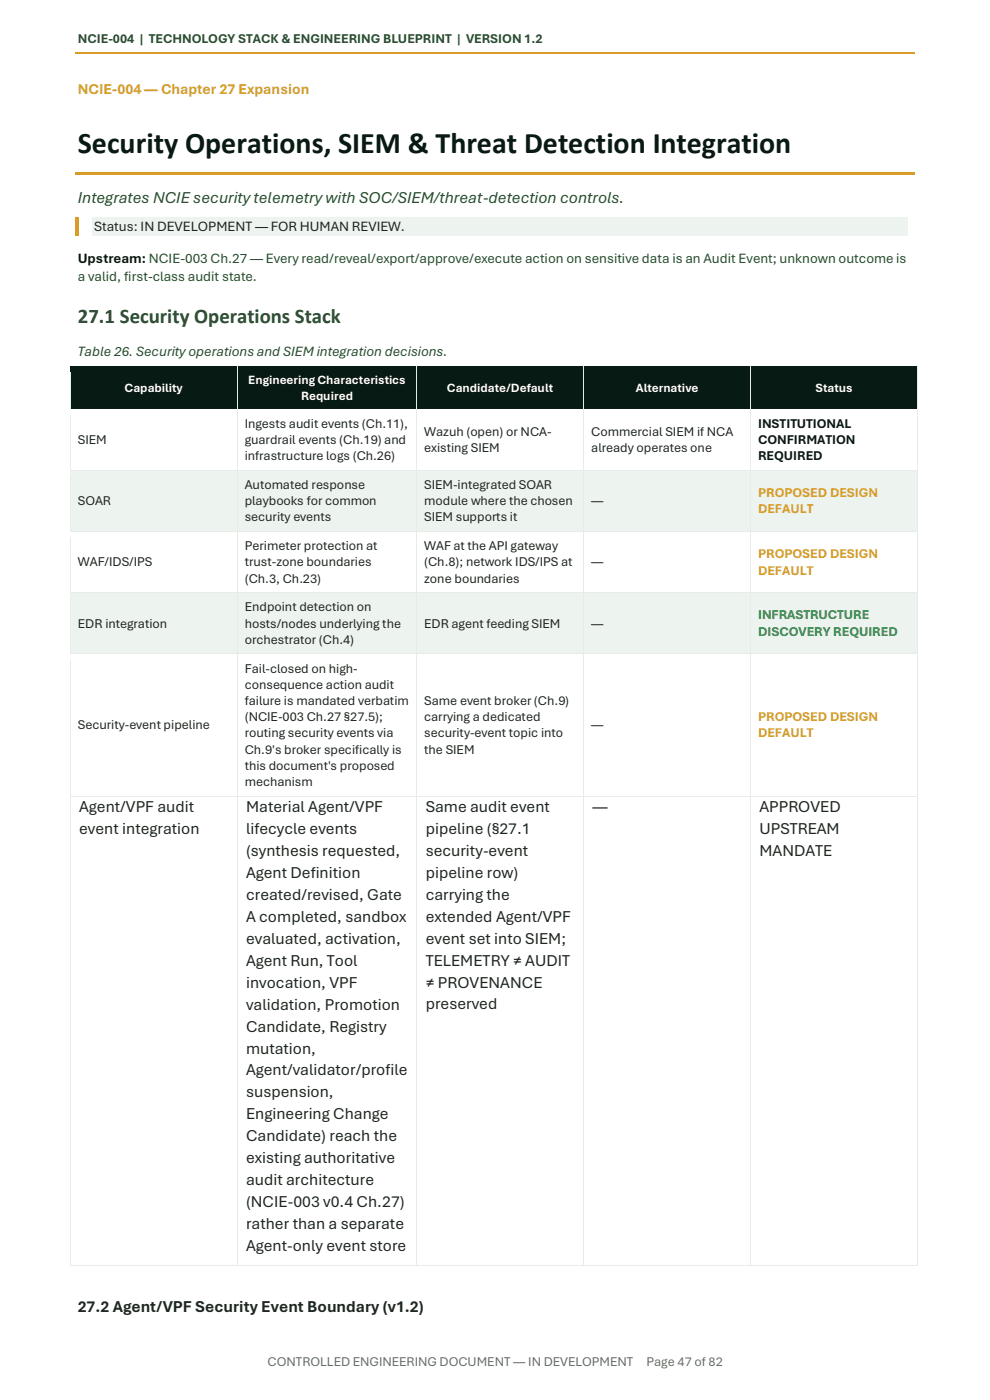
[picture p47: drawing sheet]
<svg xmlns="http://www.w3.org/2000/svg" width="210mm" height="297mm" viewBox="0 0 210 297" stroke-linecap="round" stroke-linejoin="round" font-family="sans-serif">
<defs><g id="words">
<text font-size="6.3" fill="#071a14" x="16.5" y="32.5">Security Operations, SIEM &amp; Threat Detection Integration</text>
<text font-size="4.4" fill="#234f29" x="16.5" y="68.5">27.1 Security Operations Stack</text>
<text font-size="3.5" fill="#234f29" x="16.5" y="43">Integrates NCIE security telemetry with SOC/SIEM/threat-detection controls.</text>
<g font-size="3.5" fill="#202621">
<text x="16.8" y="172.4">Agent/VPF audit</text>
<text x="52.2" y="172.4">Material Agent/VPF</text>
<text x="90.3" y="172.4">Same audit event</text>
<text x="125.7" y="172.3">—</text>
<text x="161.1" y="172.4">APPROVED</text>
<text x="16.8" y="177">event integration</text>
<text x="52.2" y="177">lifecycle events</text>
<text x="90.3" y="177">pipeline (§27.1</text>
<text x="161.1" y="177">UPSTREAM</text>
<text x="52.2" y="181.7">(synthesis requested,</text>
<text x="90.3" y="181.7">security-event</text>
<text x="161.1" y="181.6">MANDATE</text>
<text x="52.2" y="186.3">Agent Definition</text>
<text x="52.2" y="190.9">created/revised, Gate</text>
<text x="90.3" y="186.3">pipeline row)</text>
<text x="90.3" y="190.9">carrying the</text>
<text x="52.2" y="195.6">A completed, sandbox</text>
<text x="90.3" y="195.6">extended Agent/VPF</text>
<text x="52.2" y="200.3">evaluated, activation,</text>
<text x="90.3" y="200.3">event set into SIEM;</text>
<text x="52.2" y="204.9">Agent Run, Tool</text>
<text x="52.2" y="209.5">invocation, VPF</text>
<text x="90.3" y="204.9">TELEMETRY ≠ AUDIT</text>
<text x="90.3" y="209.5">≠ PROVENANCE</text>
<text x="52.2" y="214.2">validation, Promotion</text>
<text x="90.3" y="214.1">preserved</text>
<text x="52.2" y="218.8">Candidate, Registry</text>
<text x="52.2" y="223.5">mutation,</text>
<text x="52.2" y="228.2">Agent/validator/profile</text>
<text x="52.2" y="232.8">suspension,</text>
<text x="52.2" y="237.4">Engineering Change</text>
<text x="52.2" y="242.1">Candidate) reach the</text>
<text x="52.2" y="246.8">existing authoritative</text>
<text x="52.2" y="251.4">audit architecture</text>
<text x="52.2" y="256">(NCIE-003 v0.4 Ch.27)</text>
<text x="52.2" y="260.7">rather than a separate</text>
<text x="52.2" y="265.3">Agent-only event store</text>
<text x="16.5" y="278.3">27.2 Agent/VPF Security Event Boundary (v1.2)</text>
</g>
<text font-size="3.2" fill="#d89d26" x="16.5" y="20">NCIE-004 — Chapter 27 Expansion</text>
<text font-size="3" fill="#202621" x="20" y="48.9">Status: IN DEVELOPMENT — FOR HUMAN REVIEW.</text>
<text font-size="3" fill="#071a14" x="16.5" y="55.7">Upstream: NCIE-003 Ch.27 — Every read/reveal/export/approve/execute action on sensitive data is an Audit Event; unknown outcome is</text>
<g font-size="3" fill="#234f29">
<text x="16.5" y="59.7">a valid, first-class audit state.</text>
<text x="16.5" y="75.4">Table 26. Security operations and SIEM integration decisions.</text>
</g>
<text font-size="2.8" fill="#234f29" x="16.5" y="9.2">NCIE-004 | TECHNOLOGY STACK &amp; ENGINEERING BLUEPRINT | VERSION 1.2</text>
<g font-size="2.8" fill="#202621">
<text x="16.5" y="94.2">SIEM</text>
<text x="51.9" y="90.7">Ingests audit events (Ch.11),</text>
<text x="51.9" y="94.2">guardrail events (Ch.19) and</text>
<text x="90" y="92.5">Wazuh (open) or NCA-</text>
<text x="90" y="95.9">existing SIEM</text>
<text x="125.4" y="92.5">Commercial SIEM if NCA</text>
<text x="125.4" y="95.9">already operates one</text>
<text x="51.9" y="97.6">infrastructure logs (Ch.26)</text>
<text x="16.5" y="107.2">SOAR</text>
<text x="51.9" y="103.7">Automated response</text>
<text x="51.9" y="107.2">playbooks for common</text>
<text x="90" y="103.7">SIEM-integrated SOAR</text>
<text x="90" y="107.2">module where the chosen</text>
<text x="125.4" y="107.2">—</text>
<text x="51.9" y="110.6">security events</text>
<text x="90" y="110.6">SIEM supports it</text>
<text x="51.9" y="116.7">Perimeter protection at</text>
<text x="90" y="116.7">WAF at the API gateway</text>
<text x="16.5" y="120.2">WAF/IDS/IPS</text>
<text x="51.9" y="120.2">trust-zone boundaries</text>
<text x="51.9" y="123.6">(Ch.3, Ch.23)</text>
<text x="90" y="120.2">(Ch.8); network IDS/IPS at</text>
<text x="90" y="123.6">zone boundaries</text>
<text x="125.4" y="120.2">—</text>
<text x="51.9" y="129.7">Endpoint detection on</text>
<text x="16.5" y="133.2">EDR integration</text>
<text x="51.9" y="133.2">hosts/nodes underlying the</text>
<text x="51.9" y="136.6">orchestrator (Ch.4)</text>
<text x="90" y="133.2">EDR agent feeding SIEM</text>
<text x="125.4" y="133.2">—</text>
<text x="51.9" y="142.7">Fail-closed on high-</text>
<text x="51.9" y="146.1">consequence action audit</text>
<text x="51.9" y="149.6">failure is mandated verbatim</text>
<text x="90" y="149.6">Same event broker (Ch.9)</text>
<text x="16.5" y="154.7">Security-event pipeline</text>
<text x="51.9" y="153">(NCIE-003 Ch.27 §27.5);</text>
<text x="90" y="153">carrying a dedicated</text>
<text x="125.4" y="154.7">—</text>
<text x="51.9" y="156.4">routing security events via</text>
<text x="51.9" y="159.9">Ch.9's broker specifically is</text>
<text x="90" y="156.4">security-event topic into</text>
<text x="90" y="159.9">the SIEM</text>
<text x="51.9" y="163.3">this document's proposed</text>
<text x="51.9" y="166.8">mechanism</text>
</g>
<g font-size="2.8" fill="#071a14">
<text x="160.8" y="90.7">INSTITUTIONAL</text>
<text x="160.8" y="94.2">CONFIRMATION</text>
<text x="160.8" y="97.6">REQUIRED</text>
</g>
<g font-size="2.8" fill="#d89d26">
<text x="160.8" y="105.5">PROPOSED DESIGN</text>
<text x="160.8" y="108.9">DEFAULT</text>
<text x="160.8" y="118.4">PROPOSED DESIGN</text>
<text x="160.8" y="121.9">DEFAULT</text>
<text x="160.8" y="153">PROPOSED DESIGN</text>
<text x="160.8" y="156.4">DEFAULT</text>
</g>
<g font-size="2.8" fill="#2a8b46">
<text x="160.8" y="131.4">INFRASTRUCTURE</text>
<text x="160.8" y="134.8">DISCOVERY REQUIRED</text>
</g>
<g font-size="2.8" fill="#66706a">
<text x="56.8" y="289.7">CONTROLLED ENGINEERING DOCUMENT — IN DEVELOPMENT</text>
<text x="137.2" y="289.7">Page 47 of 82</text>
</g>
<g font-size="2.7" fill="#fff">
<text x="26.4" y="83.1">Capability</text>
<text x="52.7" y="81.5">Engineering Characteristics</text>
<text x="94.8" y="83.1">Candidate/Default</text>
<text x="134.9" y="83.1">Alternative</text>
<text x="173" y="83.1">Status</text>
<text x="63.9" y="84.8">Required</text>
</g>
</g></defs>
<path d="M16 11.2h178.1" fill="none" stroke="#d89d26" stroke-width=".34"/>
<path d="M16 36.6h178.1v.6h-178.1z" fill-rule="evenodd" fill="#d89d26"/>
<path d="M19.5 46.1h173.1v4h-173.1z" fill-rule="evenodd" fill="#edf4ef"/>
<path d="M15.9 46.1h.8v4h-.8z" fill-rule="evenodd" fill="#d89d26"/>
<g fill="#071a14">
<path d="M15 77.8h35.2v8.9h-35.2z" fill-rule="evenodd"/>
<path d="M16.5 80.6h32.2v3.3h-32.2z" fill-rule="evenodd"/>
<path d="M50.4 77.8h37.9v8.9h-37.9z" fill-rule="evenodd"/>
<path d="M51.9 79h34.9v3.3h-34.9z" fill-rule="evenodd"/>
<path d="M51.9 82.3h34.9v3.2h-34.9z" fill-rule="evenodd"/>
<path d="M88.5 77.8h35.2v8.9h-35.2z" fill-rule="evenodd"/>
<path d="M90 80.6h32.2v3.3h-32.2z" fill-rule="evenodd"/>
<path d="M123.9 77.8h35.2v8.9h-35.2z" fill-rule="evenodd"/>
<path d="M125.4 80.6h32.2v3.3h-32.2z" fill-rule="evenodd"/>
<path d="M159.3 77.8h35.3v8.9h-35.3z" fill-rule="evenodd"/>
<path d="M160.8 80.6h32.2v3.3h-32.2z" fill-rule="evenodd"/>
</g>
<g fill="#e7ece8">
<path d="M14.8 77.6h.2v1.4h-.2z" fill-rule="evenodd"/>
<path d="M14.8 77.6h.2v.2h-.2z" fill-rule="evenodd"/>
</g>
<path d="M15 77.7h35.3" fill="none" stroke="#e7ece8" stroke-width=".21"/>
<path d="M15 77.8h35.3v1.2h-35.3z" fill-rule="evenodd" fill="#071a14"/>
<g fill="#e7ece8">
<path d="M50.3 77.8h.1v1.2h-.1z" fill-rule="evenodd"/>
<path d="M50.3 77.6h.1v.2h-.1z" fill-rule="evenodd"/>
</g>
<path d="M50.4 77.7h37.9" fill="none" stroke="#e7ece8" stroke-width=".21"/>
<path d="M50.4 77.8h37.9v1.2h-37.9z" fill-rule="evenodd" fill="#071a14"/>
<g fill="#e7ece8">
<path d="M88.3 77.8h.2v1.2h-.2z" fill-rule="evenodd"/>
<path d="M88.3 77.6h.2v.2h-.2z" fill-rule="evenodd"/>
</g>
<path d="M88.5 77.7h35.3" fill="none" stroke="#e7ece8" stroke-width=".21"/>
<path d="M88.5 77.8h35.3v1.2h-35.3z" fill-rule="evenodd" fill="#071a14"/>
<g fill="#e7ece8">
<path d="M123.8 77.8h.1v1.2h-.1z" fill-rule="evenodd"/>
<path d="M123.8 77.6h.1v.2h-.1z" fill-rule="evenodd"/>
</g>
<path d="M123.9 77.7h35.3" fill="none" stroke="#e7ece8" stroke-width=".21"/>
<path d="M123.9 77.8h35.3v1.2h-35.3z" fill-rule="evenodd" fill="#071a14"/>
<g fill="#e7ece8">
<path d="M159.2 77.8h.1v1.2h-.1z" fill-rule="evenodd"/>
<path d="M159.2 77.6h.1v.2h-.1z" fill-rule="evenodd"/>
</g>
<path d="M159.3 77.7h35.3" fill="none" stroke="#e7ece8" stroke-width=".21"/>
<path d="M159.3 77.8h35.3v1.2h-35.3z" fill-rule="evenodd" fill="#071a14"/>
<g fill="#e7ece8">
<path d="M194.6 77.6h.1v1.4h-.1z" fill-rule="evenodd"/>
<path d="M194.6 77.6h.1v.2h-.1z" fill-rule="evenodd"/>
</g>
<path d="M14.9 85.5h35.4v1.2h-35.4z" fill-rule="evenodd" fill="#071a14"/>
<path d="M14.9 79v7.7" fill="none" stroke="#e7ece8" stroke-width=".21"/>
<path d="M50.3 85.5h38.1v1.2h-38.1z" fill-rule="evenodd" fill="#071a14"/>
<path d="M50.3 79v7.7" fill="none" stroke="#e7ece8" stroke-width=".21"/>
<path d="M88.4 85.5h35.4v1.2h-35.4z" fill-rule="evenodd" fill="#071a14"/>
<path d="M88.4 79v7.7" fill="none" stroke="#e7ece8" stroke-width=".21"/>
<path d="M123.8 85.5h35.4v1.2h-35.4z" fill-rule="evenodd" fill="#071a14"/>
<path d="M123.8 79v7.7" fill="none" stroke="#e7ece8" stroke-width=".21"/>
<path d="M159.2 85.5h35.4v1.2h-35.4z" fill-rule="evenodd" fill="#071a14"/>
<path d="M159.2 79v7.7M194.6 79v7.7" fill="none" stroke="#e7ece8" stroke-width=".21"/>
<g fill="#fff">
<path d="M15 86.9h35.2v12.8h-35.2z" fill-rule="evenodd"/>
<path d="M16.5 91.6h32.2v3.4h-32.2z" fill-rule="evenodd"/>
<path d="M50.4 86.9h37.9v12.8h-37.9z" fill-rule="evenodd"/>
<path d="M51.9 88.1h34.9v3.5h-34.9z" fill-rule="evenodd"/>
<path d="M51.9 91.6h34.9v3.4h-34.9z" fill-rule="evenodd"/>
<path d="M51.9 95h34.9v3.4h-34.9z" fill-rule="evenodd"/>
<path d="M88.5 86.9h35.2v12.8h-35.2z" fill-rule="evenodd"/>
<path d="M90 89.8h32.2v3.5h-32.2z" fill-rule="evenodd"/>
<path d="M90 93.3h32.2v3.4h-32.2z" fill-rule="evenodd"/>
<path d="M123.9 86.9h35.2v12.8h-35.2z" fill-rule="evenodd"/>
<path d="M125.4 89.8h32.2v3.5h-32.2z" fill-rule="evenodd"/>
<path d="M125.4 93.3h32.2v3.4h-32.2z" fill-rule="evenodd"/>
<path d="M159.3 86.9h35.3v12.8h-35.3z" fill-rule="evenodd"/>
<path d="M160.8 88.1h32.2v3.5h-32.2z" fill-rule="evenodd"/>
<path d="M160.8 91.6h32.2v3.4h-32.2z" fill-rule="evenodd"/>
<path d="M160.8 95h32.2v3.4h-32.2z" fill-rule="evenodd"/>
</g>
<path d="M14.8 86.7h.2v1.4h-.2z" fill-rule="evenodd" fill="#e7ece8"/>
<path d="M15 86.8h35.3" fill="none" stroke="#e7ece8" stroke-width=".21"/>
<path d="M15 86.9h35.3v1.2h-35.3z" fill-rule="evenodd" fill="#fff"/>
<path d="M50.3 86.7h.1v1.4h-.1z" fill-rule="evenodd" fill="#e7ece8"/>
<path d="M50.4 86.8h37.9" fill="none" stroke="#e7ece8" stroke-width=".21"/>
<path d="M50.4 86.9h37.9v1.2h-37.9z" fill-rule="evenodd" fill="#fff"/>
<path d="M88.3 86.7h.2v1.4h-.2z" fill-rule="evenodd" fill="#e7ece8"/>
<path d="M88.5 86.8h35.3" fill="none" stroke="#e7ece8" stroke-width=".21"/>
<path d="M88.5 86.9h35.3v1.2h-35.3z" fill-rule="evenodd" fill="#fff"/>
<path d="M123.8 86.7h.1v1.4h-.1z" fill-rule="evenodd" fill="#e7ece8"/>
<path d="M123.9 86.8h35.3" fill="none" stroke="#e7ece8" stroke-width=".21"/>
<path d="M123.9 86.9h35.3v1.2h-35.3z" fill-rule="evenodd" fill="#fff"/>
<path d="M159.2 86.7h.1v1.4h-.1z" fill-rule="evenodd" fill="#e7ece8"/>
<path d="M159.3 86.8h35.3" fill="none" stroke="#e7ece8" stroke-width=".21"/>
<path d="M159.3 86.9h35.3v1.2h-35.3z" fill-rule="evenodd" fill="#fff"/>
<path d="M194.6 86.7h.1v1.4h-.1z" fill-rule="evenodd" fill="#e7ece8"/>
<path d="M14.9 98.5h35.4v1.2h-35.4z" fill-rule="evenodd" fill="#fff"/>
<path d="M14.9 88.1v11.6" fill="none" stroke="#e7ece8" stroke-width=".21"/>
<path d="M50.3 98.5h38.1v1.2h-38.1z" fill-rule="evenodd" fill="#fff"/>
<path d="M50.3 88.1v11.6" fill="none" stroke="#e7ece8" stroke-width=".21"/>
<path d="M88.4 98.5h35.4v1.2h-35.4z" fill-rule="evenodd" fill="#fff"/>
<path d="M88.4 88.1v11.6" fill="none" stroke="#e7ece8" stroke-width=".21"/>
<path d="M123.8 98.5h35.4v1.2h-35.4z" fill-rule="evenodd" fill="#fff"/>
<path d="M123.8 88.1v11.6" fill="none" stroke="#e7ece8" stroke-width=".21"/>
<path d="M159.2 98.5h35.4v1.2h-35.4z" fill-rule="evenodd" fill="#fff"/>
<path d="M159.2 88.1v11.6M194.6 88.1v11.6" fill="none" stroke="#e7ece8" stroke-width=".21"/>
<g fill="#edf4ef">
<path d="M15 99.9h35.2v12.8h-35.2z" fill-rule="evenodd"/>
<path d="M16.5 104.5h32.2v3.5h-32.2z" fill-rule="evenodd"/>
<path d="M50.4 99.9h37.9v12.8h-37.9z" fill-rule="evenodd"/>
<path d="M51.9 101.1h34.9v3.4h-34.9z" fill-rule="evenodd"/>
<path d="M51.9 104.5h34.9v3.5h-34.9z" fill-rule="evenodd"/>
<path d="M51.9 108h34.9v3.4h-34.9z" fill-rule="evenodd"/>
<path d="M88.5 99.9h35.2v12.8h-35.2z" fill-rule="evenodd"/>
<path d="M90 101.1h32.2v3.4h-32.2z" fill-rule="evenodd"/>
<path d="M90 104.5h32.2v3.5h-32.2z" fill-rule="evenodd"/>
<path d="M90 108h32.2v3.4h-32.2z" fill-rule="evenodd"/>
<path d="M123.9 99.9h35.2v12.8h-35.2z" fill-rule="evenodd"/>
<path d="M125.4 104.5h32.2v3.5h-32.2z" fill-rule="evenodd"/>
<path d="M159.3 99.9h35.3v12.8h-35.3z" fill-rule="evenodd"/>
<path d="M160.8 102.8h32.2v3.5h-32.2z" fill-rule="evenodd"/>
<path d="M160.8 106.3h32.2v3.4h-32.2z" fill-rule="evenodd"/>
</g>
<path d="M14.8 99.7h.2v1.4h-.2z" fill-rule="evenodd" fill="#e7ece8"/>
<path d="M15 99.8h35.3" fill="none" stroke="#e7ece8" stroke-width=".21"/>
<path d="M15 99.9h35.3v1.2h-35.3z" fill-rule="evenodd" fill="#edf4ef"/>
<path d="M50.3 99.7h.1v1.4h-.1z" fill-rule="evenodd" fill="#e7ece8"/>
<path d="M50.4 99.8h37.9" fill="none" stroke="#e7ece8" stroke-width=".21"/>
<path d="M50.4 99.9h37.9v1.2h-37.9z" fill-rule="evenodd" fill="#edf4ef"/>
<path d="M88.3 99.7h.2v1.4h-.2z" fill-rule="evenodd" fill="#e7ece8"/>
<path d="M88.5 99.8h35.3" fill="none" stroke="#e7ece8" stroke-width=".21"/>
<path d="M88.5 99.9h35.3v1.2h-35.3z" fill-rule="evenodd" fill="#edf4ef"/>
<path d="M123.8 99.7h.1v1.4h-.1z" fill-rule="evenodd" fill="#e7ece8"/>
<path d="M123.9 99.8h35.3" fill="none" stroke="#e7ece8" stroke-width=".21"/>
<path d="M123.9 99.9h35.3v1.2h-35.3z" fill-rule="evenodd" fill="#edf4ef"/>
<path d="M159.2 99.7h.1v1.4h-.1z" fill-rule="evenodd" fill="#e7ece8"/>
<path d="M159.3 99.8h35.3" fill="none" stroke="#e7ece8" stroke-width=".21"/>
<path d="M159.3 99.9h35.3v1.2h-35.3z" fill-rule="evenodd" fill="#edf4ef"/>
<path d="M194.6 99.7h.1v1.4h-.1z" fill-rule="evenodd" fill="#e7ece8"/>
<path d="M14.9 111.4h35.4v1.3h-35.4z" fill-rule="evenodd" fill="#edf4ef"/>
<path d="M14.9 101.1v11.6" fill="none" stroke="#e7ece8" stroke-width=".21"/>
<path d="M50.3 111.4h38.1v1.3h-38.1z" fill-rule="evenodd" fill="#edf4ef"/>
<path d="M50.3 101.1v11.6" fill="none" stroke="#e7ece8" stroke-width=".21"/>
<path d="M88.4 111.4h35.4v1.3h-35.4z" fill-rule="evenodd" fill="#edf4ef"/>
<path d="M88.4 101.1v11.6" fill="none" stroke="#e7ece8" stroke-width=".21"/>
<path d="M123.8 111.4h35.4v1.3h-35.4z" fill-rule="evenodd" fill="#edf4ef"/>
<path d="M123.8 101.1v11.6" fill="none" stroke="#e7ece8" stroke-width=".21"/>
<path d="M159.2 111.4h35.4v1.3h-35.4z" fill-rule="evenodd" fill="#edf4ef"/>
<path d="M159.2 101.1v11.6M194.6 101.1v11.6" fill="none" stroke="#e7ece8" stroke-width=".21"/>
<g fill="#fff">
<path d="M15 112.9h35.2v12.8h-35.2z" fill-rule="evenodd"/>
<path d="M16.5 117.5h32.2v3.5h-32.2z" fill-rule="evenodd"/>
<path d="M50.4 112.9h37.9v12.8h-37.9z" fill-rule="evenodd"/>
<path d="M51.9 114.1h34.9v3.4h-34.9z" fill-rule="evenodd"/>
<path d="M51.9 117.5h34.9v3.5h-34.9z" fill-rule="evenodd"/>
<path d="M51.9 121h34.9v3.4h-34.9z" fill-rule="evenodd"/>
<path d="M88.5 112.9h35.2v12.8h-35.2z" fill-rule="evenodd"/>
<path d="M90 114.1h32.2v3.4h-32.2z" fill-rule="evenodd"/>
<path d="M90 117.5h32.2v3.5h-32.2z" fill-rule="evenodd"/>
<path d="M90 121h32.2v3.4h-32.2z" fill-rule="evenodd"/>
<path d="M123.9 112.9h35.2v12.8h-35.2z" fill-rule="evenodd"/>
<path d="M125.4 117.5h32.2v3.5h-32.2z" fill-rule="evenodd"/>
<path d="M159.3 112.9h35.3v12.8h-35.3z" fill-rule="evenodd"/>
<path d="M160.8 115.8h32.2v3.5h-32.2z" fill-rule="evenodd"/>
<path d="M160.8 119.3h32.2v3.4h-32.2z" fill-rule="evenodd"/>
</g>
<path d="M14.8 112.7h.2v1.4h-.2z" fill-rule="evenodd" fill="#e7ece8"/>
<path d="M15 112.8h35.3" fill="none" stroke="#e7ece8" stroke-width=".21"/>
<path d="M15 112.8h35.3v1.3h-35.3z" fill-rule="evenodd" fill="#fff"/>
<path d="M50.3 112.7h.1v1.4h-.1z" fill-rule="evenodd" fill="#e7ece8"/>
<path d="M50.4 112.8h37.9" fill="none" stroke="#e7ece8" stroke-width=".21"/>
<path d="M50.4 112.8h37.9v1.3h-37.9z" fill-rule="evenodd" fill="#fff"/>
<path d="M88.3 112.7h.2v1.4h-.2z" fill-rule="evenodd" fill="#e7ece8"/>
<path d="M88.5 112.8h35.3" fill="none" stroke="#e7ece8" stroke-width=".21"/>
<path d="M88.5 112.8h35.3v1.3h-35.3z" fill-rule="evenodd" fill="#fff"/>
<path d="M123.8 112.7h.1v1.4h-.1z" fill-rule="evenodd" fill="#e7ece8"/>
<path d="M123.9 112.8h35.3" fill="none" stroke="#e7ece8" stroke-width=".21"/>
<path d="M123.9 112.8h35.3v1.3h-35.3z" fill-rule="evenodd" fill="#fff"/>
<path d="M159.2 112.7h.1v1.4h-.1z" fill-rule="evenodd" fill="#e7ece8"/>
<path d="M159.3 112.8h35.3" fill="none" stroke="#e7ece8" stroke-width=".21"/>
<path d="M159.3 112.8h35.3v1.3h-35.3z" fill-rule="evenodd" fill="#fff"/>
<path d="M194.6 112.7h.1v1.4h-.1z" fill-rule="evenodd" fill="#e7ece8"/>
<path d="M14.9 124.4h35.4v1.3h-35.4z" fill-rule="evenodd" fill="#fff"/>
<path d="M14.9 114.1v11.6" fill="none" stroke="#e7ece8" stroke-width=".21"/>
<path d="M50.3 124.4h38.1v1.3h-38.1z" fill-rule="evenodd" fill="#fff"/>
<path d="M50.3 114.1v11.6" fill="none" stroke="#e7ece8" stroke-width=".21"/>
<path d="M88.4 124.4h35.4v1.3h-35.4z" fill-rule="evenodd" fill="#fff"/>
<path d="M88.4 114.1v11.6" fill="none" stroke="#e7ece8" stroke-width=".21"/>
<path d="M123.8 124.4h35.4v1.3h-35.4z" fill-rule="evenodd" fill="#fff"/>
<path d="M123.8 114.1v11.6" fill="none" stroke="#e7ece8" stroke-width=".21"/>
<path d="M159.2 124.4h35.4v1.3h-35.4z" fill-rule="evenodd" fill="#fff"/>
<path d="M159.2 114.1v11.6M194.6 114.1v11.6" fill="none" stroke="#e7ece8" stroke-width=".21"/>
<g fill="#edf4ef">
<path d="M15 125.8h35.2v12.8h-35.2z" fill-rule="evenodd"/>
<path d="M16.5 130.5h32.2v3.5h-32.2z" fill-rule="evenodd"/>
<path d="M50.4 125.8h37.9v12.8h-37.9z" fill-rule="evenodd"/>
<path d="M51.9 127.1h34.9v3.4h-34.9z" fill-rule="evenodd"/>
<path d="M51.9 130.5h34.9v3.5h-34.9z" fill-rule="evenodd"/>
<path d="M51.9 134h34.9v3.4h-34.9z" fill-rule="evenodd"/>
<path d="M88.5 125.8h35.2v12.8h-35.2z" fill-rule="evenodd"/>
<path d="M90 130.5h32.2v3.5h-32.2z" fill-rule="evenodd"/>
<path d="M123.9 125.8h35.2v12.8h-35.2z" fill-rule="evenodd"/>
<path d="M125.4 130.5h32.2v3.5h-32.2z" fill-rule="evenodd"/>
<path d="M159.3 125.8h35.3v12.8h-35.3z" fill-rule="evenodd"/>
<path d="M160.8 128.8h32.2v3.4h-32.2z" fill-rule="evenodd"/>
<path d="M160.8 132.2h32.2v3.5h-32.2z" fill-rule="evenodd"/>
</g>
<path d="M14.8 125.7h.2v1.4h-.2z" fill-rule="evenodd" fill="#e7ece8"/>
<path d="M15 125.7h35.3" fill="none" stroke="#e7ece8" stroke-width=".21"/>
<path d="M15 125.8h35.3v1.3h-35.3z" fill-rule="evenodd" fill="#edf4ef"/>
<path d="M50.3 125.7h.1v1.4h-.1z" fill-rule="evenodd" fill="#e7ece8"/>
<path d="M50.4 125.7h37.9" fill="none" stroke="#e7ece8" stroke-width=".21"/>
<path d="M50.4 125.8h37.9v1.3h-37.9z" fill-rule="evenodd" fill="#edf4ef"/>
<path d="M88.3 125.7h.2v1.4h-.2z" fill-rule="evenodd" fill="#e7ece8"/>
<path d="M88.5 125.7h35.3" fill="none" stroke="#e7ece8" stroke-width=".21"/>
<path d="M88.5 125.8h35.3v1.3h-35.3z" fill-rule="evenodd" fill="#edf4ef"/>
<path d="M123.8 125.7h.1v1.4h-.1z" fill-rule="evenodd" fill="#e7ece8"/>
<path d="M123.9 125.7h35.3" fill="none" stroke="#e7ece8" stroke-width=".21"/>
<path d="M123.9 125.8h35.3v1.3h-35.3z" fill-rule="evenodd" fill="#edf4ef"/>
<path d="M159.2 125.7h.1v1.4h-.1z" fill-rule="evenodd" fill="#e7ece8"/>
<path d="M159.3 125.7h35.3" fill="none" stroke="#e7ece8" stroke-width=".21"/>
<path d="M159.3 125.8h35.3v1.3h-35.3z" fill-rule="evenodd" fill="#edf4ef"/>
<path d="M194.6 125.7h.1v1.4h-.1z" fill-rule="evenodd" fill="#e7ece8"/>
<path d="M14.9 137.4h35.4v1.3h-35.4z" fill-rule="evenodd" fill="#edf4ef"/>
<path d="M14.9 127.1v11.6" fill="none" stroke="#e7ece8" stroke-width=".21"/>
<path d="M50.3 137.4h38.1v1.3h-38.1z" fill-rule="evenodd" fill="#edf4ef"/>
<path d="M50.3 127.1v11.6" fill="none" stroke="#e7ece8" stroke-width=".21"/>
<path d="M88.4 137.4h35.4v1.3h-35.4z" fill-rule="evenodd" fill="#edf4ef"/>
<path d="M88.4 127.1v11.6" fill="none" stroke="#e7ece8" stroke-width=".21"/>
<path d="M123.8 137.4h35.4v1.3h-35.4z" fill-rule="evenodd" fill="#edf4ef"/>
<path d="M123.8 127.1v11.6" fill="none" stroke="#e7ece8" stroke-width=".21"/>
<path d="M159.2 137.4h35.4v1.3h-35.4z" fill-rule="evenodd" fill="#edf4ef"/>
<path d="M159.2 127.1v11.6M194.6 127.1v11.6" fill="none" stroke="#e7ece8" stroke-width=".21"/>
<g fill="#fff">
<path d="M15 138.8h35.2v30.1h-35.2z" fill-rule="evenodd"/>
<path d="M16.5 152.1h32.2v3.5h-32.2z" fill-rule="evenodd"/>
<path d="M50.4 138.8h37.9v30.1h-37.9z" fill-rule="evenodd"/>
<path d="M51.9 140.1h34.9v3.4h-34.9z" fill-rule="evenodd"/>
<path d="M51.9 143.5h34.9v3.5h-34.9z" fill-rule="evenodd"/>
<path d="M51.9 147h34.9v3.4h-34.9z" fill-rule="evenodd"/>
<path d="M51.9 150.4h34.9v3.4h-34.9z" fill-rule="evenodd"/>
<path d="M51.9 153.8h34.9v3.5h-34.9z" fill-rule="evenodd"/>
<path d="M51.9 157.3h34.9v3.4h-34.9z" fill-rule="evenodd"/>
<path d="M51.9 160.7h34.9v3.5h-34.9z" fill-rule="evenodd"/>
<path d="M51.9 164.2h34.9v3.4h-34.9z" fill-rule="evenodd"/>
<path d="M88.5 138.8h35.2v30.1h-35.2z" fill-rule="evenodd"/>
<path d="M90 147h32.2v3.4h-32.2z" fill-rule="evenodd"/>
<path d="M90 150.4h32.2v3.4h-32.2z" fill-rule="evenodd"/>
<path d="M90 153.8h32.2v3.5h-32.2z" fill-rule="evenodd"/>
<path d="M90 157.3h32.2v3.4h-32.2z" fill-rule="evenodd"/>
<path d="M123.9 138.8h35.2v30.1h-35.2z" fill-rule="evenodd"/>
<path d="M125.4 152.1h32.2v3.5h-32.2z" fill-rule="evenodd"/>
<path d="M159.3 138.8h35.3v30.1h-35.3z" fill-rule="evenodd"/>
<path d="M160.8 150.4h32.2v3.4h-32.2z" fill-rule="evenodd"/>
<path d="M160.8 153.8h32.2v3.5h-32.2z" fill-rule="evenodd"/>
</g>
<path d="M14.8 138.7h.2v1.4h-.2z" fill-rule="evenodd" fill="#e7ece8"/>
<path d="M15 138.7h35.3" fill="none" stroke="#e7ece8" stroke-width=".21"/>
<path d="M15 138.8h35.3v1.3h-35.3z" fill-rule="evenodd" fill="#fff"/>
<path d="M50.3 138.7h.1v1.4h-.1z" fill-rule="evenodd" fill="#e7ece8"/>
<path d="M50.4 138.7h37.9" fill="none" stroke="#e7ece8" stroke-width=".21"/>
<path d="M50.4 138.8h37.9v1.3h-37.9z" fill-rule="evenodd" fill="#fff"/>
<path d="M88.3 138.7h.2v1.4h-.2z" fill-rule="evenodd" fill="#e7ece8"/>
<path d="M88.5 138.7h35.3" fill="none" stroke="#e7ece8" stroke-width=".21"/>
<path d="M88.5 138.8h35.3v1.3h-35.3z" fill-rule="evenodd" fill="#fff"/>
<path d="M123.8 138.7h.1v1.4h-.1z" fill-rule="evenodd" fill="#e7ece8"/>
<path d="M123.9 138.7h35.3" fill="none" stroke="#e7ece8" stroke-width=".21"/>
<path d="M123.9 138.8h35.3v1.3h-35.3z" fill-rule="evenodd" fill="#fff"/>
<path d="M159.2 138.7h.1v1.4h-.1z" fill-rule="evenodd" fill="#e7ece8"/>
<path d="M159.3 138.7h35.3" fill="none" stroke="#e7ece8" stroke-width=".21"/>
<path d="M159.3 138.8h35.3v1.3h-35.3z" fill-rule="evenodd" fill="#fff"/>
<path d="M194.6 138.7h.1v1.4h-.1z" fill-rule="evenodd" fill="#e7ece8"/>
<path d="M14.9 167.6h35.4v1.3h-35.4z" fill-rule="evenodd" fill="#fff"/>
<path d="M14.9 140.1v28.8" fill="none" stroke="#e7ece8" stroke-width=".21"/>
<path d="M50.3 167.6h38.1v1.3h-38.1z" fill-rule="evenodd" fill="#fff"/>
<path d="M50.3 140.1v28.8" fill="none" stroke="#e7ece8" stroke-width=".21"/>
<path d="M88.4 167.6h35.4v1.3h-35.4z" fill-rule="evenodd" fill="#fff"/>
<path d="M88.4 140.1v28.8" fill="none" stroke="#e7ece8" stroke-width=".21"/>
<path d="M123.8 167.6h35.4v1.3h-35.4z" fill-rule="evenodd" fill="#fff"/>
<path d="M123.8 140.1v28.8" fill="none" stroke="#e7ece8" stroke-width=".21"/>
<path d="M159.2 167.6h35.4v1.3h-35.4z" fill-rule="evenodd" fill="#fff"/>
<path d="M159.2 140.1v28.8M194.6 140.1v28.8" fill="none" stroke="#e7ece8" stroke-width=".21"/>
<path d="M14.8 168.9h.2v.1h-.2z" fill-rule="evenodd" fill="#e7ece8"/>
<path d="M15 168.9h35.3" fill="none" stroke="#e7ece8" stroke-width=".21"/>
<path d="M50.3 168.9h.1v.1h-.1z" fill-rule="evenodd" fill="#e7ece8"/>
<path d="M50.4 168.9h37.9" fill="none" stroke="#e7ece8" stroke-width=".21"/>
<path d="M88.3 168.9h.2v.1h-.2z" fill-rule="evenodd" fill="#e7ece8"/>
<path d="M88.5 168.9h35.3" fill="none" stroke="#e7ece8" stroke-width=".21"/>
<path d="M123.8 168.9h.1v.1h-.1z" fill-rule="evenodd" fill="#e7ece8"/>
<path d="M123.9 168.9h35.3" fill="none" stroke="#e7ece8" stroke-width=".21"/>
<path d="M159.2 168.9h.1v.1h-.1z" fill-rule="evenodd" fill="#e7ece8"/>
<path d="M159.3 168.9h35.3" fill="none" stroke="#e7ece8" stroke-width=".21"/>
<path d="M194.6 168.9h.1v.1h-.1z" fill-rule="evenodd" fill="#e7ece8"/>
<path d="M14.9 169v99.4" fill="none" stroke="#e7ece8" stroke-width=".21"/>
<g fill="#e7ece8">
<path d="M14.8 268.4h.2v.2h-.2z" fill-rule="evenodd"/>
<path d="M14.8 268.4h.2v.2h-.2z" fill-rule="evenodd"/>
</g>
<path d="M50.3 169v99.4M15 268.5h35.3" fill="none" stroke="#e7ece8" stroke-width=".21"/>
<path d="M50.3 268.4h.1v.2h-.1z" fill-rule="evenodd" fill="#e7ece8"/>
<path d="M88.4 169v99.4M50.4 268.5h37.9" fill="none" stroke="#e7ece8" stroke-width=".21"/>
<path d="M88.3 268.4h.2v.2h-.2z" fill-rule="evenodd" fill="#e7ece8"/>
<path d="M123.8 169v99.4M88.5 268.5h35.3" fill="none" stroke="#e7ece8" stroke-width=".21"/>
<path d="M123.8 268.4h.1v.2h-.1z" fill-rule="evenodd" fill="#e7ece8"/>
<path d="M159.2 169v99.4M123.9 268.5h35.3" fill="none" stroke="#e7ece8" stroke-width=".21"/>
<path d="M159.2 268.4h.1v.2h-.1z" fill-rule="evenodd" fill="#e7ece8"/>
<path d="M194.6 169v99.4M159.3 268.5h35.3" fill="none" stroke="#e7ece8" stroke-width=".21"/>
<g fill="#e7ece8">
<path d="M194.6 268.4h.1v.2h-.1z" fill-rule="evenodd"/>
<path d="M194.6 268.4h.1v.2h-.1z" fill-rule="evenodd"/>
</g>
<use href="#words"/>
</svg>
